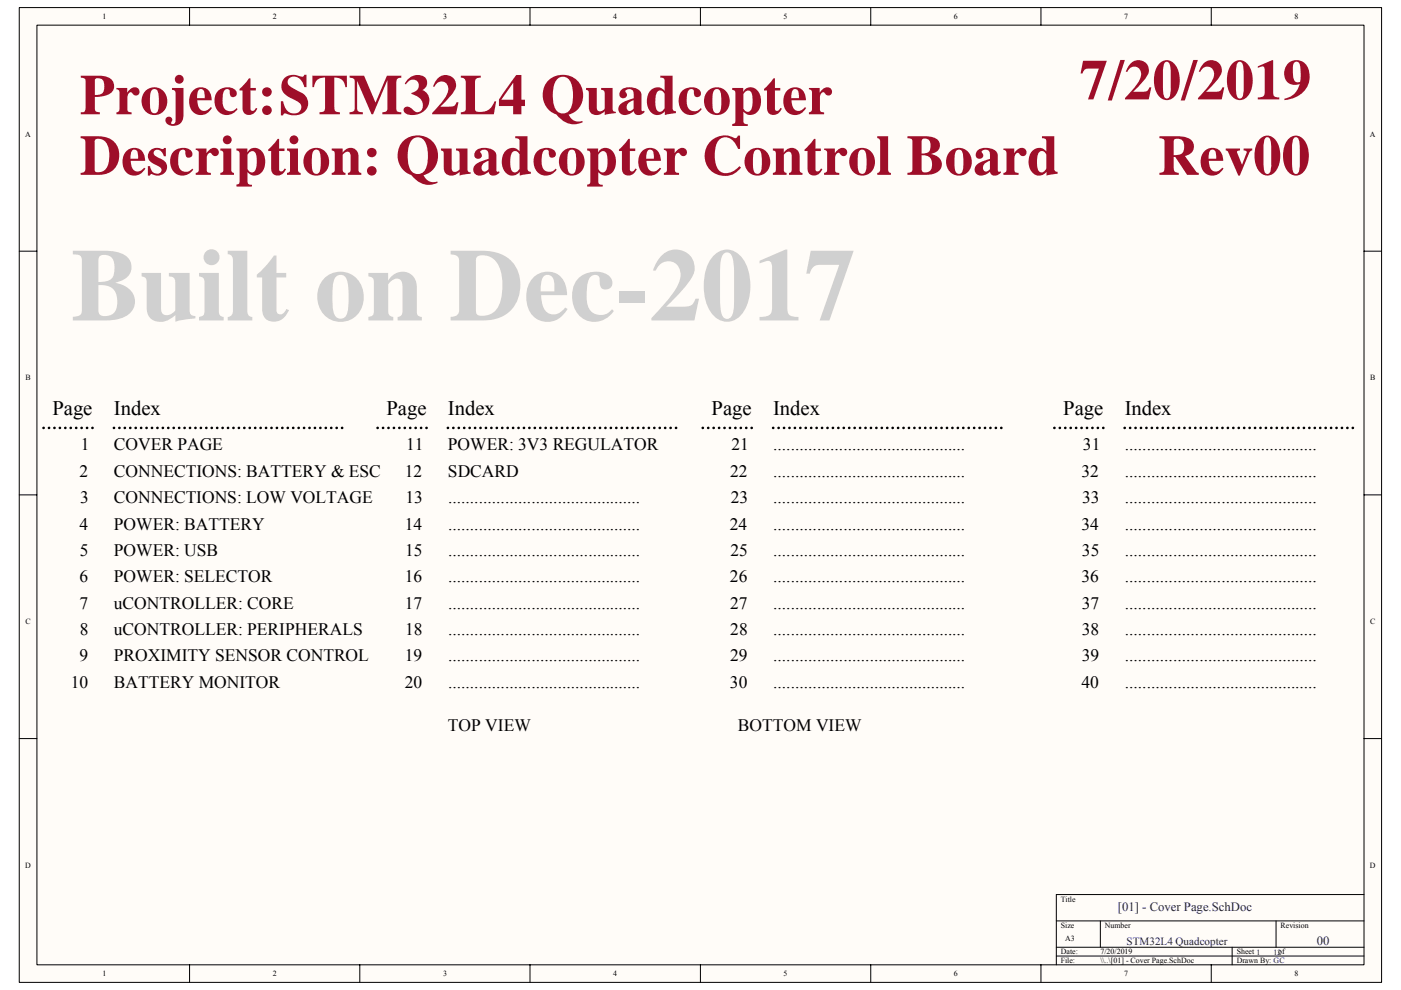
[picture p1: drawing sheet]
<svg xmlns="http://www.w3.org/2000/svg" width="297mm" height="210mm" viewBox="0 0 297 210" stroke-linecap="round" stroke-linejoin="round" font-family="sans-serif">
<defs><g id="words">
<text font-size="21.9" fill="#d0d0d0" x="15.1" y="68">Built on Dec-2017</text>
<g font-size="12.1" fill="#9e0e29">
<text x="228.9" y="21.1">7/20/2019</text>
<text x="16.9" y="24.2">Project:STM32L4 Quadcopter</text>
<text x="16.9" y="37.1">Description: Quadcopter Control Board</text>
<text x="245.5" y="37.1">Rev00</text>
</g>
<g font-size="4.4">
<text x="11.1" y="87.9">Page</text>
<text x="24.1" y="87.9">Index</text>
<text x="81.9" y="87.9">Page</text>
<text x="95" y="87.9">Index</text>
<text x="150.9" y="87.9">Page</text>
<text x="163.9" y="87.9">Index</text>
<text x="225.4" y="87.9">Page</text>
<text x="238.5" y="87.9">Index</text>
</g>
<g font-size="3.7">
<text x="17.2" y="95.5">1</text>
<text x="24.1" y="95.5">COVER PAGE</text>
<text x="86.1" y="95.5">11</text>
<text x="95" y="95.5">POWER: 3V3 REGULATOR</text>
<text x="155.1" y="95.5">21</text>
<text x="163.9" y="95.5">............................................</text>
<text x="229.6" y="95.5">31</text>
<text x="238.5" y="95.5">............................................</text>
<text x="16.9" y="101.1">2</text>
<text x="24.1" y="101.1">CONNECTIONS: BATTERY &amp; ESC</text>
<text x="85.8" y="101.1">12</text>
<text x="95" y="101.1">SDCARD</text>
<text x="154.8" y="101.1">22</text>
<text x="163.9" y="101.1">............................................</text>
<text x="229.3" y="101.1">32</text>
<text x="238.5" y="101.1">............................................</text>
<text x="17" y="106.7">3</text>
<text x="24.1" y="106.7">CONNECTIONS: LOW VOLTAGE</text>
<text x="86" y="106.7">13</text>
<text x="95" y="106.7">............................................</text>
<text x="154.9" y="106.7">23</text>
<text x="163.9" y="106.7">............................................</text>
<text x="229.5" y="106.7">33</text>
<text x="238.5" y="106.7">............................................</text>
<text x="16.8" y="112.3">4</text>
<text x="24.1" y="112.3">POWER: BATTERY</text>
<text x="85.8" y="112.3">14</text>
<text x="95" y="112.3">............................................</text>
<text x="154.7" y="112.3">24</text>
<text x="163.9" y="112.3">............................................</text>
<text x="229.3" y="112.3">34</text>
<text x="238.5" y="112.3">............................................</text>
<text x="17" y="117.9">5</text>
<text x="24.1" y="117.9">POWER: USB</text>
<text x="85.9" y="117.9">15</text>
<text x="95" y="117.9">............................................</text>
<text x="154.9" y="117.9">25</text>
<text x="163.9" y="117.9">............................................</text>
<text x="229.4" y="117.9">35</text>
<text x="238.5" y="117.9">............................................</text>
<text x="16.9" y="123.5">6</text>
<text x="24.1" y="123.5">POWER: SELECTOR</text>
<text x="85.8" y="123.5">16</text>
<text x="95" y="123.5">............................................</text>
<text x="154.8" y="123.5">26</text>
<text x="163.9" y="123.5">............................................</text>
<text x="229.3" y="123.5">36</text>
<text x="238.5" y="123.5">............................................</text>
<text x="16.9" y="129.1">7</text>
<text x="24.1" y="129.1">uCONTROLLER: CORE</text>
<text x="85.8" y="129.1">17</text>
<text x="95" y="129.1">............................................</text>
<text x="154.8" y="129.1">27</text>
<text x="163.9" y="129.1">............................................</text>
<text x="229.3" y="129.1">37</text>
<text x="238.5" y="129.1">............................................</text>
<text x="16.9" y="134.7">8</text>
<text x="24.1" y="134.7">uCONTROLLER: PERIPHERALS</text>
<text x="85.9" y="134.7">18</text>
<text x="95" y="134.7">............................................</text>
<text x="154.8" y="134.7">28</text>
<text x="163.9" y="134.7">............................................</text>
<text x="229.4" y="134.7">38</text>
<text x="238.5" y="134.7">............................................</text>
<text x="16.9" y="140.3">9</text>
<text x="24.1" y="140.3">PROXIMITY SENSOR CONTROL</text>
<text x="85.8" y="140.3">19</text>
<text x="95" y="140.3">............................................</text>
<text x="154.8" y="140.3">29</text>
<text x="163.9" y="140.3">............................................</text>
<text x="229.3" y="140.3">39</text>
<text x="238.5" y="140.3">............................................</text>
<text x="15" y="145.8">10</text>
<text x="24.1" y="145.8">BATTERY MONITOR</text>
<text x="85.8" y="145.8">20</text>
<text x="95" y="145.8">............................................</text>
<text x="154.8" y="145.8">30</text>
<text x="163.9" y="145.8">............................................</text>
<text x="229.3" y="145.8">40</text>
<text x="238.5" y="145.8">............................................</text>
<text x="95" y="155.2">TOP VIEW</text>
<text x="156.5" y="155.2">BOTTOM VIEW</text>
</g>
<g font-size="2.7" fill="#000080">
<text x="237" y="193.1">[01] - Cover Page.SchDoc</text>
<text x="279.2" y="200.4">00</text>
</g>
<text font-size="2.3" fill="#000080" x="238.9" y="200.5">STM32L4 Quadcopter</text>
<g font-size="1.7">
<text x="21.7" y="4">1</text>
<text x="57.8" y="4">2</text>
<text x="93.9" y="4">3</text>
<text x="130" y="4">4</text>
<text x="166.1" y="4">5</text>
<text x="202.2" y="4">6</text>
<text x="238.4" y="4">7</text>
<text x="274.4" y="4">8</text>
<text x="5.3" y="29">A</text>
<text x="290.5" y="29">A</text>
<text x="5.4" y="80.6">B</text>
<text x="290.5" y="80.6">B</text>
<text x="5.4" y="132.3">C</text>
<text x="290.5" y="132.3">C</text>
<text x="5.3" y="184">D</text>
<text x="290.5" y="184">D</text>
<text x="224.9" y="191.2">Title</text>
<text x="224.9" y="196.8">Size</text>
<text x="234.2" y="196.8">Number</text>
<text x="271.5" y="196.8">Revision</text>
<text x="224.9" y="202.4">Date:</text>
<text x="225.8" y="199.6">A3</text>
<text x="233.3" y="202.4">7/20/2019</text>
<text x="262.2" y="202.4">Sheet 1</text>
<text x="21.7" y="207.1">1</text>
<text x="57.8" y="207.1">2</text>
<text x="93.9" y="207.1">3</text>
<text x="130" y="207.1">4</text>
<text x="166.1" y="207.1">5</text>
<text x="202.2" y="207.1">6</text>
<text x="224.9" y="204.3">File:</text>
<text x="233.3" y="204.3">\\..\[01] - Cover Page.SchDoc</text>
<text x="238.4" y="207.1">7</text>
<text x="262.2" y="204.3">Drawn By: GC</text>
<text x="274.4" y="207.1">8</text>
</g>
<text font-size="1.7" fill="#000080" x="270" y="202.5">12of</text>
</g></defs>
<path d="M4.1 1.6h288.8v206.8h-288.8z" fill="#fffcf8"/>
<path d="M4.1 1.6h288.8v206.8h-288.8z" fill="none" stroke="#000" stroke-width=".21"/>
<path d="M7.8 5.4h281.4v199.2h-281.4z" fill="#fffcf8"/>
<g fill="none" stroke="#000" stroke-width=".21">
<path d="M7.8 5.3h281.4v199.3h-281.4zM40.2 1.6v3.7M76.3 1.6v3.7M112.4 1.6v3.7M148.5 1.6v3.7M184.6 1.6v3.7M220.7 1.6v3.7M256.8 1.6v3.7M4.1 53.3h3.7M289.2 53.3h3.7M4.1 105h3.7M289.2 105h3.7"/>
<path d="M4.1 156.7h3.7M289.2 156.7h3.7M224 195.3h65.2M233.3 195.3v5.6M270.5 195.3v5.6M289.2 189.7h-65.2v14.9M40.2 204.6v3.8M76.3 204.6v3.8M112.4 204.6v3.8M148.5 204.6v3.8M184.6 204.6v3.8M220.7 204.6v3.8"/>
<path d="M224 200.9h65.2M224 202.8h65.2M256.8 204.6v3.8M261.2 200.9v3.7"/>
</g>
<path d="M9.2 90.8h11.2M24.1 90.8h48.5M80 90.8h11.2M95 90.8h48.4M149 90.8h11.2M163.9 90.8h48.5M223.5 90.8h11.2M238.4 90.8h48.5" fill="none" stroke="#000" stroke-width=".56" stroke-dasharray="0 1.1"/>
<use href="#words"/>
</svg>
